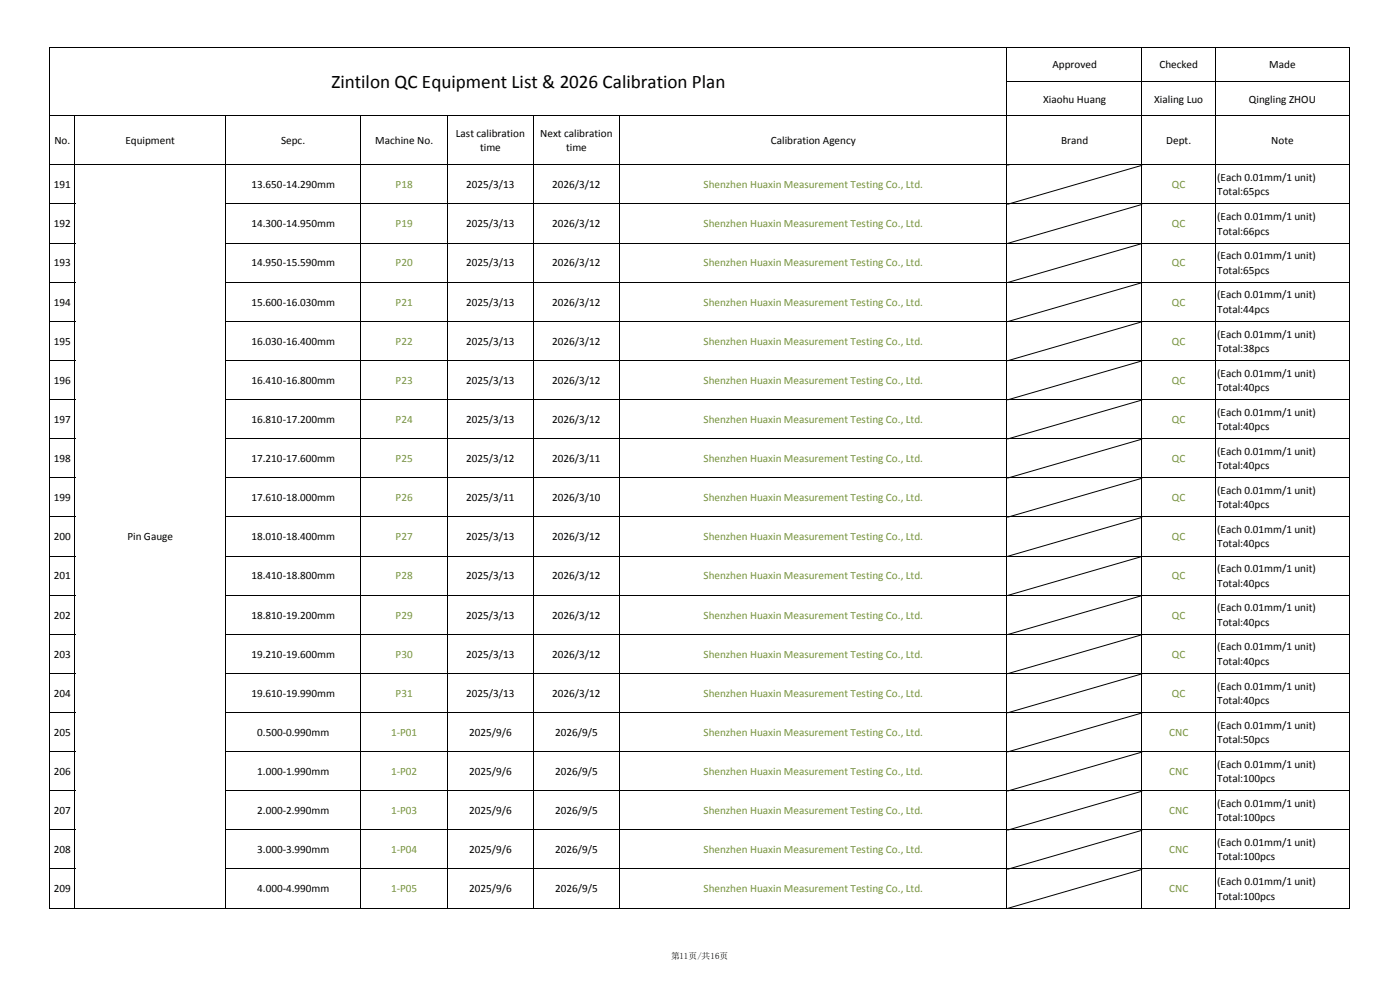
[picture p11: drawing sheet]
<svg xmlns="http://www.w3.org/2000/svg" width="297mm" height="210mm" viewBox="0 0 297 210" stroke-linecap="round" stroke-linejoin="round" font-family="sans-serif">
<defs><g id="words">
<text font-size="4.1" x="70.3" y="18.7">Zintilon QC Equipment List &amp; 2026 Calibration Plan</text>
<g font-size="2.4">
<text x="223.2" y="14.5">Approved</text>
<text x="246" y="14.5">Checked</text>
<text x="269.3" y="14.5">Made</text>
<text x="221.3" y="21.8">Xiaohu Huang</text>
<text x="244.8" y="21.8">Xialing Luo</text>
<text x="264.9" y="21.8">Qingling ZHOU</text>
<text x="96.7" y="29">Last calibration</text>
<text x="114.6" y="29">Next calibration</text>
<text x="11.5" y="30.6">No.</text>
<text x="26.6" y="30.6">Equipment</text>
<text x="59.6" y="30.6">Sepc.</text>
<text x="79.6" y="30.6">Machine No.</text>
<text x="101.8" y="32.1">time</text>
<text x="120.1" y="32.1">time</text>
<text x="163.5" y="30.6">Calibration Agency</text>
<text x="225.1" y="30.6">Brand</text>
<text x="247.4" y="30.6">Dept.</text>
<text x="269.7" y="30.6">Note</text>
<text x="11.5" y="39.9">191</text>
<text x="53.3" y="39.9">13.650-14.290mm</text>
<text x="98.9" y="39.9">2025/3/13</text>
<text x="117.2" y="39.9">2026/3/12</text>
<text x="258.2" y="38.4">(Each 0.01mm/1 unit)</text>
<text x="258.2" y="41.5">Total:65pcs</text>
<text x="258.2" y="46.7">(Each 0.01mm/1 unit)</text>
<text x="11.5" y="48.2">192</text>
<text x="53.3" y="48.2">14.300-14.950mm</text>
<text x="98.9" y="48.2">2025/3/13</text>
<text x="117.2" y="48.2">2026/3/12</text>
<text x="258.2" y="49.8">Total:66pcs</text>
<text x="11.5" y="56.5">193</text>
<text x="53.3" y="56.5">14.950-15.590mm</text>
<text x="98.9" y="56.5">2025/3/13</text>
<text x="117.2" y="56.5">2026/3/12</text>
<text x="258.2" y="55">(Each 0.01mm/1 unit)</text>
<text x="258.2" y="58">Total:65pcs</text>
<text x="11.5" y="64.8">194</text>
<text x="53.3" y="64.8">15.600-16.030mm</text>
<text x="98.9" y="64.8">2025/3/13</text>
<text x="117.2" y="64.8">2026/3/12</text>
<text x="258.2" y="63.3">(Each 0.01mm/1 unit)</text>
<text x="258.2" y="66.3">Total:44pcs</text>
<text x="258.2" y="71.6">(Each 0.01mm/1 unit)</text>
<text x="11.5" y="73.1">195</text>
<text x="53.3" y="73.1">16.030-16.400mm</text>
<text x="98.9" y="73.1">2025/3/13</text>
<text x="117.2" y="73.1">2026/3/12</text>
<text x="258.2" y="74.6">Total:38pcs</text>
<text x="11.5" y="81.4">196</text>
<text x="53.3" y="81.4">16.410-16.800mm</text>
<text x="98.9" y="81.4">2025/3/13</text>
<text x="117.2" y="81.4">2026/3/12</text>
<text x="258.2" y="79.9">(Each 0.01mm/1 unit)</text>
<text x="258.2" y="82.9">Total:40pcs</text>
<text x="11.5" y="89.7">197</text>
<text x="53.3" y="89.7">16.810-17.200mm</text>
<text x="98.9" y="89.7">2025/3/13</text>
<text x="117.2" y="89.7">2026/3/12</text>
<text x="258.2" y="88.2">(Each 0.01mm/1 unit)</text>
<text x="258.2" y="91.2">Total:40pcs</text>
<text x="11.5" y="98">198</text>
<text x="53.3" y="98">17.210-17.600mm</text>
<text x="98.9" y="98">2025/3/12</text>
<text x="117.2" y="98">2026/3/11</text>
<text x="258.2" y="96.5">(Each 0.01mm/1 unit)</text>
<text x="258.2" y="99.5">Total:40pcs</text>
<text x="11.5" y="106.3">199</text>
<text x="53.3" y="106.3">17.610-18.000mm</text>
<text x="98.9" y="106.3">2025/3/11</text>
<text x="117.2" y="106.3">2026/3/10</text>
<text x="258.2" y="104.8">(Each 0.01mm/1 unit)</text>
<text x="258.2" y="107.8">Total:40pcs</text>
<text x="258.2" y="113.1">(Each 0.01mm/1 unit)</text>
<text x="11.5" y="114.6">200</text>
<text x="27" y="114.6">Pin Gauge</text>
<text x="53.3" y="114.6">18.010-18.400mm</text>
<text x="98.9" y="114.6">2025/3/13</text>
<text x="117.2" y="114.6">2026/3/12</text>
<text x="258.2" y="116.1">Total:40pcs</text>
<text x="11.5" y="122.9">201</text>
<text x="53.3" y="122.9">18.410-18.800mm</text>
<text x="98.9" y="122.9">2025/3/13</text>
<text x="117.2" y="122.9">2026/3/12</text>
<text x="258.2" y="121.4">(Each 0.01mm/1 unit)</text>
<text x="258.2" y="124.4">Total:40pcs</text>
<text x="11.5" y="131.2">202</text>
<text x="53.3" y="131.2">18.810-19.200mm</text>
<text x="98.9" y="131.2">2025/3/13</text>
<text x="117.2" y="131.2">2026/3/12</text>
<text x="258.2" y="129.7">(Each 0.01mm/1 unit)</text>
<text x="258.2" y="132.7">Total:40pcs</text>
<text x="258.2" y="138">(Each 0.01mm/1 unit)</text>
<text x="11.5" y="139.5">203</text>
<text x="53.3" y="139.5">19.210-19.600mm</text>
<text x="98.9" y="139.5">2025/3/13</text>
<text x="117.2" y="139.5">2026/3/12</text>
<text x="258.2" y="141">Total:40pcs</text>
<text x="11.5" y="147.8">204</text>
<text x="53.3" y="147.8">19.610-19.990mm</text>
<text x="98.9" y="147.8">2025/3/13</text>
<text x="117.2" y="147.8">2026/3/12</text>
<text x="258.2" y="146.3">(Each 0.01mm/1 unit)</text>
<text x="258.2" y="149.3">Total:40pcs</text>
<text x="258.2" y="154.6">(Each 0.01mm/1 unit)</text>
<text x="11.5" y="156.1">205</text>
<text x="54.5" y="156.1">0.500-0.990mm</text>
<text x="99.5" y="156.1">2025/9/6</text>
<text x="117.8" y="156.1">2026/9/5</text>
<text x="258.2" y="157.6">Total:50pcs</text>
<text x="11.5" y="164.4">206</text>
<text x="54.5" y="164.4">1.000-1.990mm</text>
<text x="99.5" y="164.4">2025/9/6</text>
<text x="117.8" y="164.4">2026/9/5</text>
<text x="258.2" y="162.9">(Each 0.01mm/1 unit)</text>
<text x="258.2" y="165.9">Total:100pcs</text>
<text x="11.5" y="172.7">207</text>
<text x="54.5" y="172.7">2.000-2.990mm</text>
<text x="99.5" y="172.7">2025/9/6</text>
<text x="117.8" y="172.7">2026/9/5</text>
<text x="258.2" y="171.2">(Each 0.01mm/1 unit)</text>
<text x="258.2" y="174.2">Total:100pcs</text>
<text x="258.2" y="179.5">(Each 0.01mm/1 unit)</text>
<text x="11.5" y="181">208</text>
<text x="54.5" y="181">3.000-3.990mm</text>
<text x="99.5" y="181">2025/9/6</text>
<text x="117.8" y="181">2026/9/5</text>
<text x="258.2" y="182.5">Total:100pcs</text>
<text x="11.5" y="189.3">209</text>
<text x="54.5" y="189.3">4.000-4.990mm</text>
<text x="99.5" y="189.3">2025/9/6</text>
<text x="117.8" y="189.3">2026/9/5</text>
<text x="258.2" y="187.8">(Each 0.01mm/1 unit)</text>
<text x="258.2" y="190.8">Total:100pcs</text>
</g>
<g font-size="2.4" fill="#76933c">
<text x="83.9" y="39.9">P18</text>
<text x="149.2" y="39.9">Shenzhen Huaxin Measurement Testing Co., Ltd.</text>
<text x="248.6" y="39.9">QC</text>
<text x="83.9" y="48.2">P19</text>
<text x="149.2" y="48.2">Shenzhen Huaxin Measurement Testing Co., Ltd.</text>
<text x="248.6" y="48.2">QC</text>
<text x="83.9" y="56.5">P20</text>
<text x="149.2" y="56.5">Shenzhen Huaxin Measurement Testing Co., Ltd.</text>
<text x="248.6" y="56.5">QC</text>
<text x="83.9" y="64.8">P21</text>
<text x="149.2" y="64.8">Shenzhen Huaxin Measurement Testing Co., Ltd.</text>
<text x="248.6" y="64.8">QC</text>
<text x="83.9" y="73.1">P22</text>
<text x="149.2" y="73.1">Shenzhen Huaxin Measurement Testing Co., Ltd.</text>
<text x="248.6" y="73.1">QC</text>
<text x="83.9" y="81.4">P23</text>
<text x="149.2" y="81.4">Shenzhen Huaxin Measurement Testing Co., Ltd.</text>
<text x="248.6" y="81.4">QC</text>
<text x="83.9" y="89.7">P24</text>
<text x="149.2" y="89.7">Shenzhen Huaxin Measurement Testing Co., Ltd.</text>
<text x="248.6" y="89.7">QC</text>
<text x="83.9" y="98">P25</text>
<text x="149.2" y="98">Shenzhen Huaxin Measurement Testing Co., Ltd.</text>
<text x="248.6" y="98">QC</text>
<text x="83.9" y="106.3">P26</text>
<text x="149.2" y="106.3">Shenzhen Huaxin Measurement Testing Co., Ltd.</text>
<text x="248.6" y="106.3">QC</text>
<text x="83.9" y="114.6">P27</text>
<text x="149.2" y="114.6">Shenzhen Huaxin Measurement Testing Co., Ltd.</text>
<text x="248.6" y="114.6">QC</text>
<text x="83.9" y="122.9">P28</text>
<text x="149.2" y="122.9">Shenzhen Huaxin Measurement Testing Co., Ltd.</text>
<text x="248.6" y="122.9">QC</text>
<text x="83.9" y="131.2">P29</text>
<text x="149.2" y="131.2">Shenzhen Huaxin Measurement Testing Co., Ltd.</text>
<text x="248.6" y="131.2">QC</text>
<text x="83.9" y="139.5">P30</text>
<text x="149.2" y="139.5">Shenzhen Huaxin Measurement Testing Co., Ltd.</text>
<text x="248.6" y="139.5">QC</text>
<text x="83.9" y="147.8">P31</text>
<text x="149.2" y="147.8">Shenzhen Huaxin Measurement Testing Co., Ltd.</text>
<text x="248.6" y="147.8">QC</text>
<text x="83" y="156.1">1-P01</text>
<text x="149.2" y="156.1">Shenzhen Huaxin Measurement Testing Co., Ltd.</text>
<text x="248" y="156.1">CNC</text>
<text x="83" y="164.4">1-P02</text>
<text x="149.2" y="164.4">Shenzhen Huaxin Measurement Testing Co., Ltd.</text>
<text x="248" y="164.4">CNC</text>
<text x="83" y="172.7">1-P03</text>
<text x="149.2" y="172.7">Shenzhen Huaxin Measurement Testing Co., Ltd.</text>
<text x="248" y="172.7">CNC</text>
<text x="83" y="181">1-P04</text>
<text x="149.2" y="181">Shenzhen Huaxin Measurement Testing Co., Ltd.</text>
<text x="248" y="181">CNC</text>
<text x="83" y="189.3">1-P05</text>
<text x="149.2" y="189.3">Shenzhen Huaxin Measurement Testing Co., Ltd.</text>
<text x="248" y="189.3">CNC</text>
</g>
<text font-size="1.9" x="142.4" y="203.5">第11页/共16页</text>
</g></defs>
<g fill="none" stroke="#000" stroke-width=".21">
<path d="M10.4 10h275.9M10.5 9.9v182.8M213.5 17.3h72.8M213.6 9.9v182.8M242.2 9.9v182.8M257.7 9.9v182.8M286.2 9.9v182.8M10.4 24.6h275.9M10.4 35h275.9M15.9 24.5v168.2M47.8 24.5v168.2M76.5 24.5v168.2"/>
<path d="M94.8 24.5v168.2M113.1 24.5v168.2M131.3 24.5v168.2M213.8 35l-.1 .1M242.3 35.1l-28.6 8.2M10.4 43.3h5.5M10.4 51.6h5.5M10.4 59.9h5.5M47.7 43.3h238.6M47.7 51.6h238.6M47.7 59.9h238.6M242.3 43.3l-28.6 8.3"/>
<path d="M242.3 51.6l-28.6 8.3M242.3 59.9l-28.6 8.3M10.4 68.2h5.5M10.4 76.5h5.5M47.7 68.2h238.6M47.7 76.5h238.6M242.3 68.2l-28.6 8.3M242.3 76.5l-28.6 8.3M10.4 84.8h5.5M10.4 93h5.5M47.7 84.8h238.6M47.7 93h238.6"/>
<path d="M242.3 84.8l-28.6 8.3M242.3 93.1l-28.6 8.3M10.4 101.3h5.5M10.4 109.6h5.5M10.4 117.9h5.5M47.7 101.3h238.6M47.7 109.6h238.6M47.7 117.9h238.6M242.3 101.4l-28.6 8.3M242.3 109.7l-28.6 8.3M242.3 118l-28.6 8.3M10.4 126.2h5.5"/>
<path d="M10.4 134.5h5.5M47.7 126.2h238.6M47.7 134.5h238.6M242.3 126.3l-28.6 8.3M242.3 134.6l-28.6 8.3M10.4 142.8h5.5M10.4 151.1h5.5M10.4 159.4h5.5M47.7 142.8h238.6M47.7 151.1h238.6M47.7 159.4h238.6M242.3 142.9l-28.6 8.3"/>
<path d="M242.3 151.2l-28.6 8.3M242.3 159.5l-28.6 8.3M10.4 167.7h5.5M10.4 176h5.5M47.7 167.7h238.6M47.7 176h238.6M242.3 167.8l-28.6 8.3M242.3 176.1l-28.6 8.3M10.4 184.3h5.5M10.4 192.6h275.9M47.7 184.3h238.6M242.3 184.4l-28.6 8.3"/>
<path d="M242.3 192.7l-.2 .1"/>
</g>
<use href="#words"/>
</svg>
